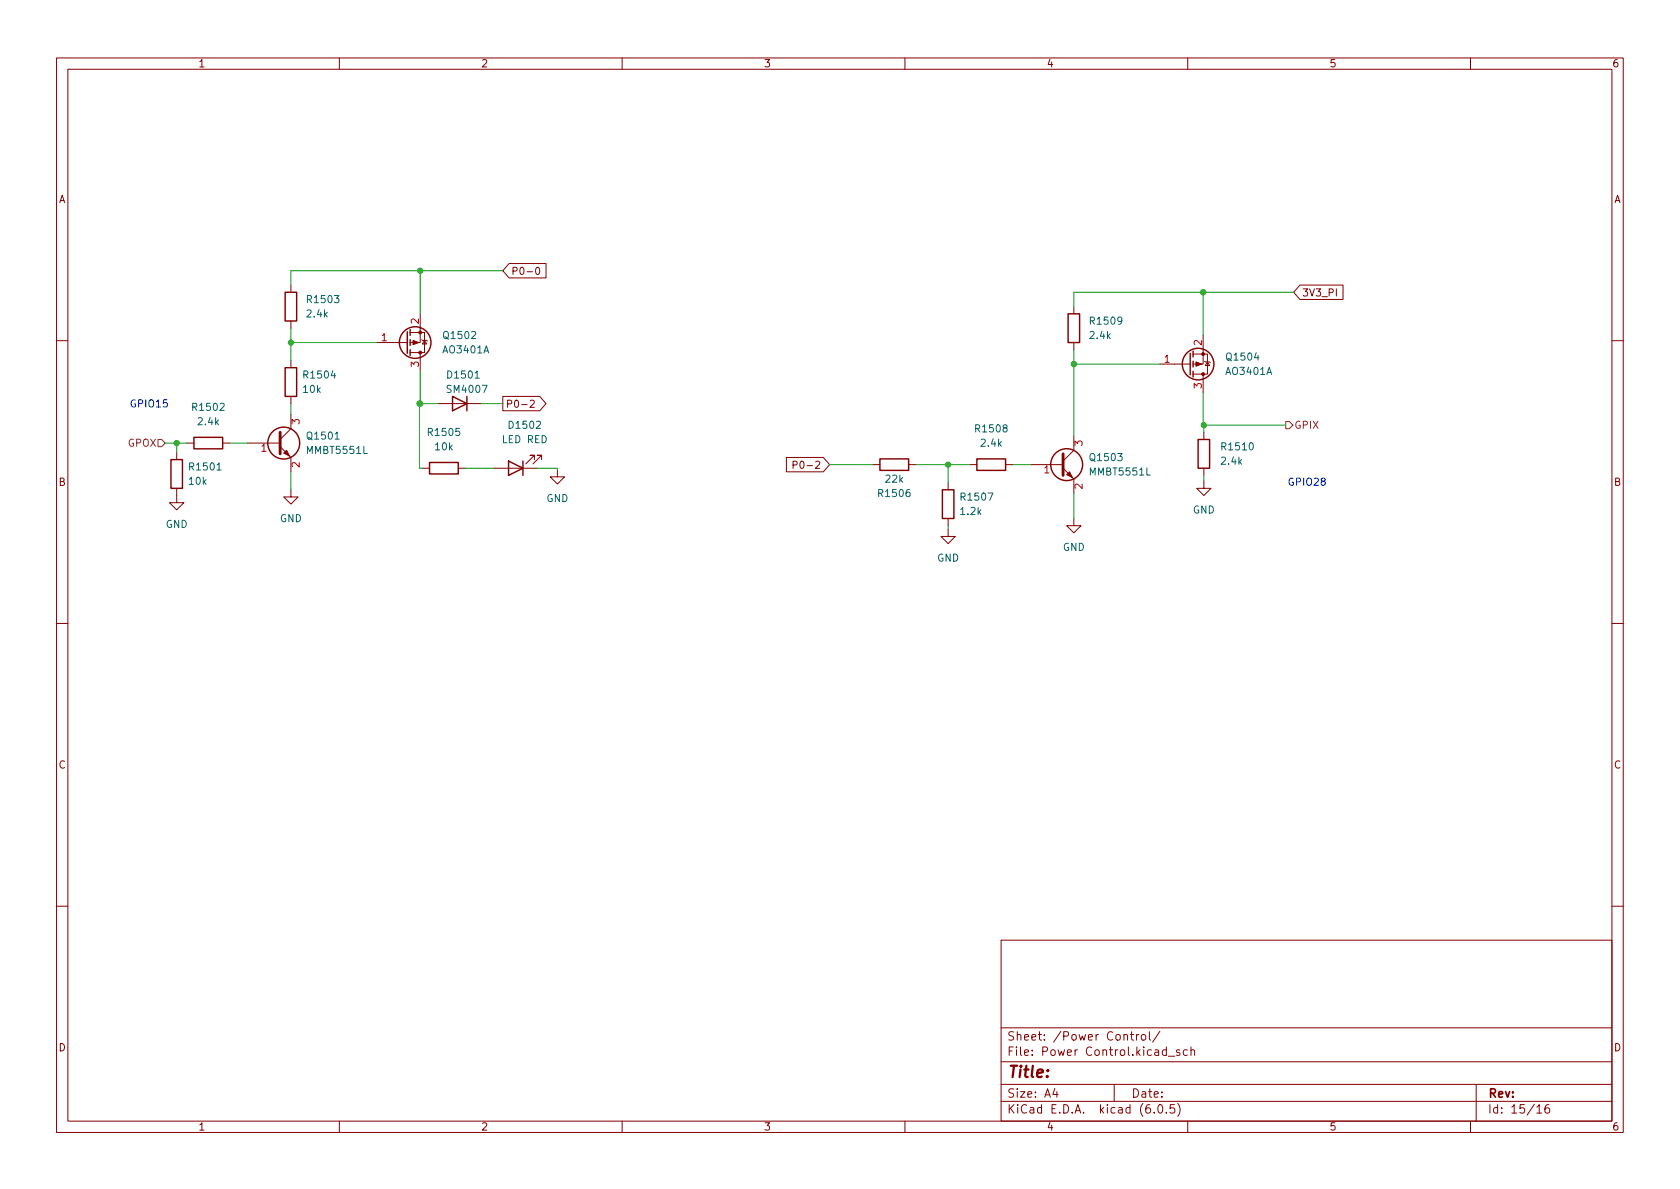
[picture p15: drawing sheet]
<svg xmlns="http://www.w3.org/2000/svg" width="297mm" height="210mm" viewBox="0 0 297 210" stroke-linecap="round" stroke-linejoin="round" font-family="sans-serif">
<defs><g id="words">
<text font-size="2.8" fill="#840000" x="178" y="190.6">Title:</text>
<g font-size="2.1" fill="#840000">
<text x="178" y="184">Sheet: /Power Control/</text>
<text x="178" y="186.7">File: Power Control.kicad_sch</text>
<text x="178" y="196.9">KiCad E.D.A. kicad (6.0.5)</text>
<text x="178" y="194.1">Size: A4</text>
<text x="200" y="194.1">Date:</text>
<text x="263" y="194.1">Rev:</text>
<text x="263" y="196.9">Id: 15/16</text>
</g>
<g font-size="1.8" fill="#840000">
<text x="35" y="11.9">1</text>
<text x="85" y="11.9">2</text>
<text x="135" y="11.9">3</text>
<text x="185" y="11.9">4</text>
<text x="235" y="11.9">5</text>
<text x="285" y="11.9">6</text>
<text x="10.3" y="35.9">A</text>
<text x="285.3" y="35.9">A</text>
<text x="90.3" y="48.6">P0-0</text>
<text x="230.2" y="52.4">3V3_PI</text>
<text x="89.4" y="72.1">P0-2</text>
<text x="141.5" y="82.9">P0-2</text>
<text x="10.3" y="85.9">B</text>
<text x="285.3" y="85.9">B</text>
<text x="10.3" y="135.9">C</text>
<text x="285.3" y="135.9">C</text>
<text x="10.3" y="185.9">D</text>
<text x="285.3" y="185.9">D</text>
<text x="35" y="199.9">1</text>
<text x="85" y="199.9">2</text>
<text x="135" y="199.9">3</text>
<text x="185" y="199.9">4</text>
<text x="235" y="199.9">5</text>
<text x="285" y="199.9">6</text>
</g>
<g font-size="1.8" fill="#006464">
<text x="54.5" y="53.6">R1503</text>
<text x="54.4" y="56.1">2.4k</text>
<text x="78.6" y="59.9">Q1502</text>
<text x="192.8" y="59.9">2.4k</text>
<text x="192.9" y="57.4">R1509</text>
<text x="78.4" y="62.5">AO3401A</text>
<text x="217" y="63.7">Q1504</text>
<text x="53.7" y="69.5">10k</text>
<text x="53.9" y="66.9">R1504</text>
<text x="79.3" y="69.5">SM4007</text>
<text x="79.3" y="66.9">D1501</text>
<text x="216.9" y="66.3">AO3401A</text>
<text x="34.2" y="72.6">R1502</text>
<text x="35.1" y="75.2">2.4k</text>
<text x="54.5" y="77.7">Q1501</text>
<text x="75.9" y="77.1">R1505</text>
<text x="90.2" y="75.8">D1502</text>
<text x="172.7" y="76.4">R1508</text>
<text x="33.7" y="83.2">R1501</text>
<text x="54.4" y="80.3">MMBT5551L</text>
<text x="77" y="79.6">10k</text>
<text x="88.9" y="78.4">LED RED</text>
<text x="173.5" y="79">2.4k</text>
<text x="192.9" y="81.5">Q1503</text>
<text x="216" y="82.2">2.4k</text>
<text x="216.2" y="79.6">R1510</text>
<text x="33.5" y="85.7">10k</text>
<text x="96.6" y="88.8">GND</text>
<text x="155.5" y="87.9">R1506</text>
<text x="156.6" y="85.3">22k</text>
<text x="170.1" y="88.5">R1507</text>
<text x="192.8" y="84.1">MMBT5551L</text>
<text x="29.3" y="93.3">GND</text>
<text x="49.5" y="92.3">GND</text>
<text x="169.9" y="91.1">1.2k</text>
<text x="210.9" y="90.8">GND</text>
<text x="165.7" y="99.3">GND</text>
<text x="187.9" y="97.4">GND</text>
</g>
<g font-size="1.8" fill="#a90000">
<text x="74" y="57.3" transform="rotate(-90 74 57.3)">2</text>
<text x="67.5" y="60.3">1</text>
<text x="74" y="64.9" transform="rotate(-90 74 64.9)">3</text>
<text x="205.9" y="64.1">1</text>
<text x="212.5" y="61.1" transform="rotate(-90 212.5 61.1)">2</text>
<text x="212.5" y="68.7" transform="rotate(-90 212.5 68.7)">3</text>
<text x="53" y="75" transform="rotate(-90 53 75)">3</text>
<text x="46.2" y="79.9">1</text>
<text x="53" y="82.7" transform="rotate(-90 53 82.7)">2</text>
<text x="184.6" y="83.7">1</text>
<text x="191.4" y="78.8" transform="rotate(-90 191.4 78.8)">3</text>
<text x="191.4" y="86.5" transform="rotate(-90 191.4 86.5)">2</text>
</g>
<g font-size="1.8" fill="#0000c2">
<text x="22.9" y="72">GPIO15</text>
<text x="227.6" y="85.9">GPIO28</text>
</g>
<g font-size="1.8" fill="#725600">
<text x="228.8" y="75.8">GPIX</text>
<text x="22.6" y="79">GPOX</text>
</g>
</g></defs>
<g fill="none" stroke="#840000" stroke-width=".18">
<path d="M10 10.2h277v190.1h-277zM12 12.2h273v186.1h-273zM60 10.2v2M110 10.2v2M160 10.2v2M210 10.2v2M260 10.2v2M51.4 50.4v1.3M51.4 56.8v1.2M72.5 58.8h2.6v3.6h-2.6M74.3 55.5v5.1h-1.8M90 46.6h6.5v2.5h-6.5l-1.1-1.2z"/>
<path d="M94.9 47.3h.1a.68 .68 0 0 1 .4 .6 .68 .68 0 0 1-.4 .6 .84 .84 0 0 1-.1-1.2zM189.9 54.2v1.3M212.7 59.3v5.1h-1.8M229.8 50.4h7.7v2.6h-7.7l-1.1-1.3zM10 60.2h2M33 78.4h1.3M39.4 78.4h1.2M43.8 78.4h5.7M49.5 79l1.9 1.9v2.5M51.4 73.3v2.5l-1.9 1.9M51.4 63.7v1.3M51.4 70.1v1.3"/>
<path d="M66.7 60.6h5.3M74.3 62.4v3.3M74.5 60.1l.2 .1h.7l.2 .1M75.1 60.2l.3 .6h-.7zM77.5 71.4h7.6M88.9 70.1h6.5l1.1 1.3-1.1 1.2h-6.5zM93.7 70.9l.5-.1 .3 .3-.8 .9h.8M189.9 60.6v1.2M189.9 77.1v2.5l-1.9 1.9M205.1 64.4h5.3M210.9 62.6h2.6v3.6h-2.6M212.7 66.2v3.3"/>
<path d="M212.9 76.4v1.3M213 63.9l.1 .1h.8l.1 .1M213.5 64l.4 .6h-.8zM285 60.2h2M31.2 86.4v2.5h1.3l-1.3 1.3-1.2-1.3h1.2M31.2 80v1.3M51.4 86.6v1.3h1.3l-1.3 1.2-1.2-1.2h1.2M74.7 82.8h1.2M81 82.8h1.3M87.4 82.8h7.6M94.5 81.3v-.8h-.8h.8l-1.5 1.5M95.8 81.3v-.8h-.8h.8l-1.6 1.5"/>
<path d="M98.6 83.1v1.2h1.2l-1.2 1.3-1.3-1.3h1.3M139 80.9h6.6l1.1 1.3-1.1 1.2h-6.6zM140.2 82.2h.6l.1-.2v-.3l-.7-.1v1.2M154.3 82.2h1.3M160.7 82.2h1.2M167.6 93.6v1.3h1.3l-1.3 1.2-1.2-1.2h1.2M167.6 85.3v1.3M167.6 91.7v1.3M171.4 82.2h1.3M177.8 82.2h1.3M182.2 82.2h5.8M188 82.8l1.9 1.9v2.5"/>
<path d="M189.9 91.7v1.3h1.2l-1.2 1.2-1.3-1.2h1.3M212.9 85.1v1.3h1.2l-1.2 1.2-1.3-1.2h1.3M212.9 82.8v1.3M10 110.2h2M285 110.2h2M10 160.2h2M177 166.3h108v32h-108zM285 160.2h2M60 198.3v2M110 198.3v2M160 198.3v2M177 194.8h108"/>
<path d="M177 191.8h108M177 187.8h108M177 181.8h108M186.5 192.5l-.4 1h1M186.9 193v1M197 191.8v3M199.9 182.9h.5M200.1 182.4v1.3l.3 .2M200.9 182.9v1M201.4 182.9l-.3 .1-.2 .2M201.9 183.1l.2-.2 .4 .2 .1 .5-.2 .3h-.3l-.2-.1zM203.2 182.4v1.3l.2 .2"/>
<path d="M204.1 196.7v.1M204.9 195.4l.2-.1a.81 .81 0 0 1 .6 .7 .81 .81 0 0 1-.3 .8h-.2a.81 .81 0 0 1-.6-.6 .81 .81 0 0 1 .3-.8zM205.1 182.4l-1.3 1.9M206.2 196.7v.1M206.6 186.8h1.1M207.6 195.3h-.7v.7l.2-.1 .5 .1 .1 .2-.1 .5-.2 .1-.5-.1M208.2 195.1a1.72 1.72 0 0 1 0 2.3M208.6 185.7l-.4-.1-.2 .2 .1 .3 .5 .1v.4h-.6M209.9 185.7l-.4-.1-.3 .3v.4l.2 .3h.5M210 198.3v2M210.6 185.8l.2-.2 .3 .1 .1 .9M210.6 185.1v1.5"/>
<path d="M260 198.3v2M261 191.8v6.5M271.7 195.8l.5-.5v1.5M271.7 196.8h.9M273.9 195.3a.6 .6 0 0 0-.8 .7v.5l.2 .3h.4l.2-.1 .1-.5-.1-.2-.5-.1-.3 .3"/>
</g>
<g fill="none" stroke="#840000" stroke-width=".25">
<path d="M50.4 51.7h2.1v5.1h-2.1zM72 58.7v3.8M72.5 58.3v1M188.8 55.5h2.1v5.1h-2.1zM34.3 77.3h5.1v2.1h-5.1zM50.4 65h2.1v5.1h-2.1zM72.5 60.1v1M72.5 61.8v1.1M80 70.1l2.5 1.3-2.5 1.2zM82.5 70.1v2.5M210.4 62.5v3.8M210.9 62.1v1"/>
<path d="M210.9 63.9v1M210.9 65.7v1M211.8 77.7h2.1v5.1h-2.1zM30.2 81.3h2.1v5.1h-2.1zM75.9 81.8h5.1v2h-5.1zM89.9 81.5l2.6 1.3-2.6 1.3zM92.5 81.5v2.6M155.6 81.1h5.1v2.1h-5.1zM166.6 86.6h2.1v5.1h-2.1zM172.7 81.1h5.1v2.1h-5.1z"/>
<circle cx="50.2" cy="78.4" r="2.82"/>
<circle cx="73.4" cy="60.6" r="2.79"/>
<circle cx="211.8" cy="64.4" r="2.79"/>
<circle cx="188.6" cy="82.2" r="2.82"/>
</g>
<g fill="#840000" stroke="#840000" stroke-width=".18">
<path d="M211.5 64l1 .4-1 .4z"/>
<path d="M188.6 83.9l.5-.5 .5 1z"/>
<path d="M73 60.2l1 .4-1 .4z"/>
<path d="M50.2 80.1l.5-.5 .5 1z"/>
<circle cx="212.7" cy="62.6" r=".25"/>
<circle cx="212.7" cy="66.2" r=".25"/>
<circle cx="74.3" cy="58.8" r=".25"/>
<circle cx="74.3" cy="62.4" r=".25"/>
</g>
<path d="M49.5 76.4v3.9M188 80.3v3.8" fill="none" stroke="#840000" stroke-width=".51"/>
<path d="M27.9 77.7h.7l.6 .7-.6 .6h-.7zM227.3 74.5h.7l.6 .7-.6 .6h-.7z" fill="none" stroke="#725600" stroke-width=".18"/>
<g fill="none" stroke="#009600" stroke-width=".18">
<path d="M51.4 58v5.7M74.3 47.9v7.6M88.9 47.9h-37.5v2.5M212.7 51.7v7.6M228.7 51.7h-38.8v2.5M29.2 78.4h3.8M31.2 78.4v1.6M40.6 78.4h3.2M51.4 71.4v1.9M51.4 60.6h15.3M74.3 65.7v5.7M77.5 71.4h-3.3v11.4h.5"/>
<path d="M85.1 71.4h3.8M189.9 61.8v15.3M189.9 64.4h15.2M212.7 69.5v5.7h14.6M212.9 75.2v1.2M51.4 83.4v3.2M82.3 82.8h5.1M95 82.8h3.6v.3M146.7 82.2h7.6M161.9 82.2h9.5M167.6 82.2v3.1M167.6 93v.6"/>
<path d="M179.1 82.2h3.1M189.9 87.2v4.5M212.9 84.1v1"/>
</g>
<g fill="#009600" stroke="#009600" stroke-width=".18">
<circle cx="212.7" cy="51.7" r=".46"/>
<circle cx="167.6" cy="82.2" r=".46"/>
<circle cx="189.9" cy="64.4" r=".46"/>
<circle cx="212.9" cy="75.2" r=".46"/>
<circle cx="74.3" cy="47.9" r=".46"/>
<circle cx="74.2" cy="71.4" r=".46"/>
<circle cx="51.4" cy="60.6" r=".46"/>
<circle cx="74.3" cy="71.4" r=".46"/>
<circle cx="31.2" cy="78.4" r=".46"/>
</g>
<use href="#words"/>
</svg>
